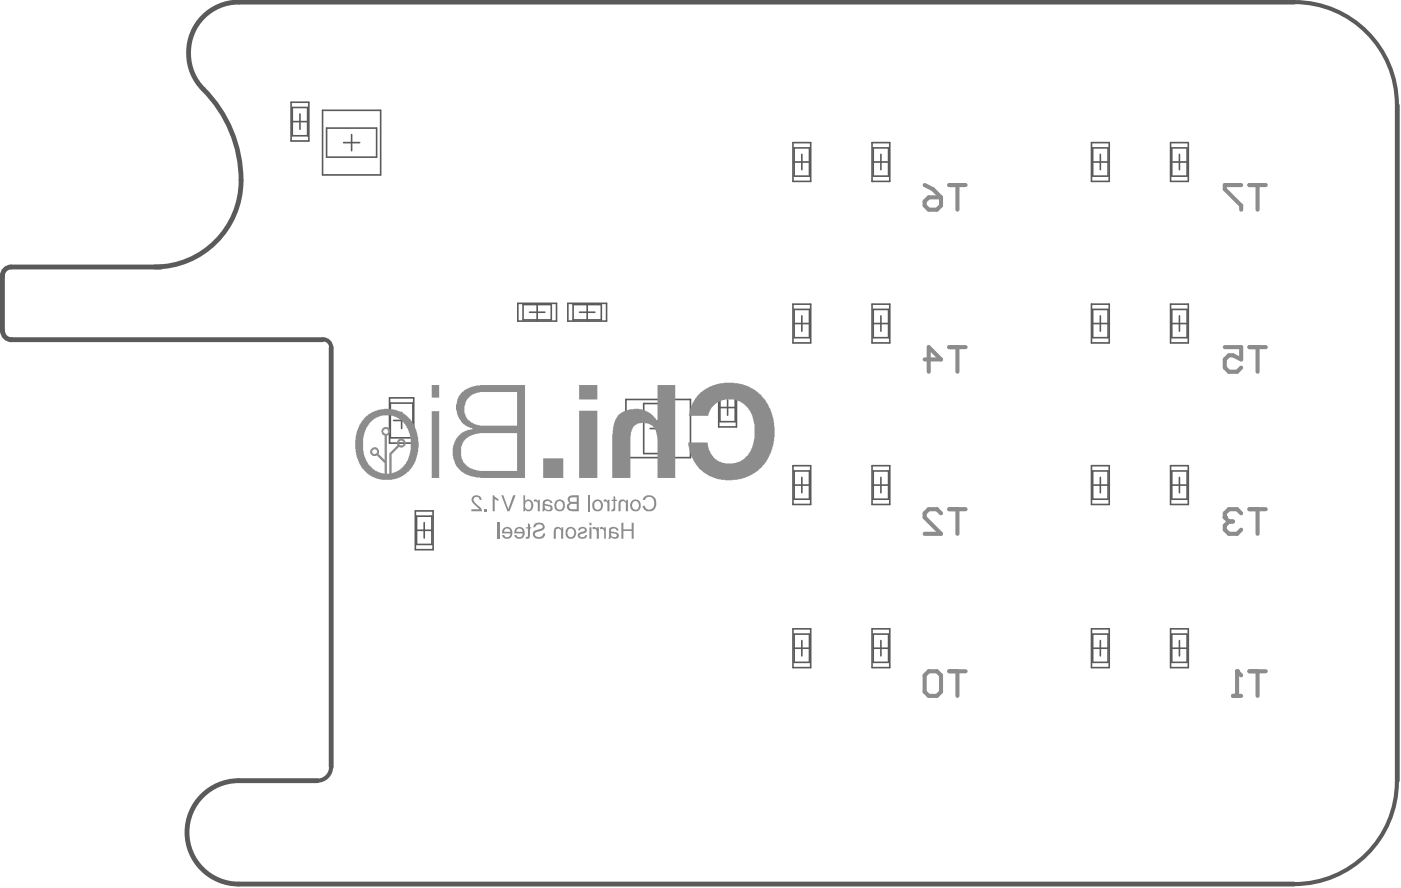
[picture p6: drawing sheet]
<svg xmlns="http://www.w3.org/2000/svg" width="289mm" height="183mm" viewBox="0 0 289 183" stroke-linecap="round" stroke-linejoin="round" font-family="sans-serif">
<g fill="none" stroke="#5a5a5a" stroke-width=".33">
<path d="M60 21.1h3.7v8h-3.7zM60.3 25.1h3.1M60.3 22.2h3.1v5.8h-3.1zM61.9 23.5v3.2M66.5 22.7h12v13.4h-12zM67.4 26.4h10.3v6h-10.3zM70.8 29.4h3.4M72.5 27.7v3.4M163.5 29.4h3.7v8h-3.7zM163.8 33.4h3.1M163.8 30.5h3.1v5.8h-3.1zM165.4 31.8v3.2"/>
<path d="M179.8 29.4h3.7v8h-3.7zM180.1 33.4h3.1M180.1 30.5h3.1v5.8h-3.1zM181.7 31.8v3.2M225.1 29.4h3.7v8h-3.7zM225.3 33.4h3.2M225.3 30.5h3.2v5.8h-3.2zM226.9 31.8v3.2M241.4 29.4h3.7v8h-3.7zM241.7 33.4h3.1M241.7 30.5h3.1v5.8h-3.1zM243.2 31.8v3.2"/>
<path d="M106.8 62.5h8v3.7h-8zM107.9 62.8h5.8v3.2h-5.8zM109.2 64.4h3.2M110.8 62.8v3.2M117.1 62.5h8v3.7h-8zM118.2 62.8h5.8v3.2h-5.8zM119.5 64.4h3.2M121.1 62.8v3.2M163.5 62.7h3.7v8h-3.7zM163.8 66.7h3.1M163.8 63.8h3.1v5.8h-3.1zM165.4 65.1v3.2"/>
<path d="M179.8 62.7h3.7v8h-3.7zM180.1 66.7h3.1M180.1 63.8h3.1v5.8h-3.1zM181.7 65.1v3.2M225.1 62.7h3.7v8h-3.7zM225.3 66.7h3.2M225.3 63.8h3.2v5.8h-3.2zM226.9 65.1v3.2M241.4 62.7h3.7v8h-3.7zM241.7 66.7h3.1M241.7 63.8h3.1v5.8h-3.1zM243.2 65.1v3.2"/>
<path d="M80.3 82h5v9.4h-5zM80.5 83.1h4.7v7.2h-4.7zM81.2 86.7h3.3M82.8 85v3.4M129.1 82.4h13.3v12h-13.3zM132.7 83.2h6v10.3h-6zM134.1 88.4h3.3M135.7 86.7v3.3M148.2 80h3.7v8h-3.7zM148.5 84h3.1M148.5 81.1h3.1v5.8h-3.1zM150.1 82.4v3.2"/>
<path d="M163.5 96h3.7v8h-3.7zM163.8 97.1h3.1v5.8h-3.1zM165.4 98.4v3.2M179.8 96h3.7v8h-3.7zM180.1 97.1h3.1v5.8h-3.1zM181.7 98.4v3.2M225.1 96h3.7v8h-3.7zM225.3 97.1h3.2v5.8h-3.2zM226.9 98.4v3.2M241.4 96h3.7v8h-3.7zM241.7 97.1h3.1v5.8h-3.1zM243.2 98.4v3.2"/>
<path d="M85.7 105.3h3.6v8h-3.6zM85.9 109.3h3.2M85.9 106.4h3.2v5.9h-3.2zM87.5 107.8v3.1M163.8 100h3.1M180.1 100h3.1M225.3 100h3.2M241.7 100h3.1M163.5 129.7h3.7v8h-3.7zM163.8 133.7h3.1M163.8 130.7h3.1v5.9h-3.1zM165.4 132.1v3.1"/>
<path d="M179.8 129.7h3.7v8h-3.7zM180.1 133.7h3.1M180.1 130.7h3.1v5.9h-3.1zM181.7 132.1v3.1M225.1 129.7h3.7v8h-3.7zM225.3 133.7h3.2M225.3 130.7h3.2v5.9h-3.2zM226.9 132.1v3.1M241.4 129.7h3.7v8h-3.7zM241.7 133.7h3.1M241.7 130.7h3.1v5.9h-3.1zM243.2 132.1v3.1"/>
</g>
<path d="M38.9 11.1a11 11 0 0 0 4.1 8.4 26.1 26.1 0 0 1 6.4 21.1 17.8 17.8 0 0 1-17.5 14.4M266.9 .4h-217.7a10.3 10.3 0 0 0-10.3 10.4M288.2 21.7v139.3M33.2 55.1h-30.9a1.79 1.79 0 0 0-1.8 1.7v11.5a1.79 1.79 0 0 0 1.8 1.7h64.2M68.3 71.6v86.5M65.4 161h-16.2a10.7 10.7 0 0 0-10.6 10.6 10.7 10.7 0 0 0 10.6 10.7h217.7" fill="none" stroke="#5a5a5a" stroke-width="1"/>
<path d="M266.9 .4a21.1 21.1 0 0 1 21.2 21.2M66.6 70a1.69 1.69 0 0 1 1.7 1.6M68.3 158.1a2.85 2.85 0 0 1-2.9 2.9M288.1 161.1a21.1 21.1 0 0 1-21.2 21.2" fill="none" stroke="#5a5a5a" stroke-width=".85"/>
<g fill="#8c8c8c">
<path d="M89 79.4h1.6v2.6h-1.6z"/>
<path d="M89 84.8h1.6v13.7h-1.6z"/>
<path d="M112 94.5h4.2v4h-4.2z"/>
<path d="M119.4 79.4h3.8v3h-3.8z"/>
<path d="M119.4 84.7h3.8v13.8h-3.8z"/>
<path d="M144.5 80.8h.2l.8-.6 .6-.2 .1-.2 1.5-.6 1.7-.3h2l1.7 .3 1.5 .6 .1 .2 .8 .3 .5 .4h.2l.5 .6 .3 .2 .4 .7 .3 .1 .3 .6 .4 .4 .2 .7 .3 .3 .3 1.2 .2 .1-.1 .2 .2 .2 .2 2v2.2l-.2 1.8-.2 .2-.3 1.2-.3 .3-.4 1.1-.6 .7v.2l-.6 .4v.2l-.3 .2-.6 .7-1.8 1.1-1.4 .4-1.9 .3h-1.6l-1.8-.3-.2-.2-1.4-.4-.1-.2-1-.5-.4-.5h-.2l-.6-.8v-.2h-.2l-1.1-1.9-.6-2.1v-.7h4l.3 1.6 .3 .3 .3 .7 .7 .9 1.6 .8 2.2 .1 1.5-.5 .1-.2 .5-.2 .6-.7h.2l.7-1.2v-.3l.2-.1 .5-1.9v-3l-.5-2-.7-1.3-1-1-.8-.4-1.2-.4-2.3 .1-1.2 .4-1.2 1.2-.5 1-.1 .6h-4.1l.3-1.4 .5-1v-.3l.2-.1 .4-.8h.2l.2-.5z"/>
<path d="M127.7 85.4l1.7-.9 2.4-.2 1.2 .3 1 .5 .9 .8v.2l.3 .1 .1 .4h.3v-7.2h3.7v19.1h-3.7v-8.5l-.2-.3-.1-.9-.4-.7-.5-.4-1.3-.5h-1l-.7 .2-.1 .2-.4 .1v.2h-.2l-.3 .7-.2 .1 .1 .2-.2 .2-.1 .7v8.7h-3.7l.1-10.3 .2-.2 .2-1.4z"/>
<path d="M95.4 80.7l1.4-.8 2.2-.5h9.3v19.1l-10.1-.1-1-.1-1.4-.6-1.4-1.2v-.2h-.2l-.4-.6-.4-1.7v-1.7l.3-1.3 .5-.8h.2v-.2l.7-.7 1.3-.7 1-.1v-.3h-.4l-1-.4-.9-.8-.9-1.7v-.5l-.2-.3v-1.1l.2-.3 .1-.8 .4-.8zM96.8 81.8l-.7 1-.3 .9v.7a1.25 1.25 0 0 0 .3 1.2l.1 .5 .4 .6h.2l.3 .4 .6 .2 .1 .2h.4l.3 .2 8.1 .1v-7h-7.7l-1.5 .5zM96.2 90.4l-.4 .3v.2h-.2l-.2 .7a3.4 3.4 0 0 0-.3 2.1l.1 .9 .2 .1 .2 .7 .8 .8 1.2 .6 1.2 .3h7.8v-7.8h-7.8l-1.5 .4z"/>
<path d="M75.6 85.7h.2l.7-.6 1.5-.6 1.1-.2 2 .1 1.6 .5 .9 .6h.1l1.5 1.7 .7 1.4 .3 1.6 .1 2.1-.2 1.2v.2l-.1 .2-.2 1.1-.9 1.5-.5 .4-.2 .4h-.2l-.9 .9-1.1 .4-1.1 .3-2.7-.1-1.2-.4-1.1-.6-1.4-1.5-.5-.8-.6-1.7-.1-1.2v-1.9l.2-1.7 .5-.9v-.3l.5-.6 .1-.4zM79.2 88.5v.1a.48 .48 0 0 0 0 .7 .48 .48 0 0 0 .7 0l.2-.3-.1-.4-.3-.2zM82.3 91v.6l.2 .2 .7-.1 .1-.6-.2-.2-.5-.1-.1 .2zM76.9 86.5l-.8 .8-.3 .8h-.2l-.5 1.3-.2 .9 .1 3.2 .4 1.2 .6 1.1 1.4 1.3 1.9 .6v-1.3a1.01 1.01 0 0 0-.5-1.3l-1-1.2-.9 .1a.89 .89 0 0 1-.5-1.1l-.1-.1 .5-.5 .3-.1 .7 .1 .1 .2a1.03 1.03 0 0 1 .2 1.2h.2l1 1.1v-4.5a.48 .48 0 0 0-.4-.7 .85 .85 0 0 1 .1-1.4l.2-.1h.8a1.09 1.09 0 0 1 .1 1.7h-.3v7.9h.5v-3.3a1.01 1.01 0 0 1 .5-1.3l1.1-1.2-.1-.7 .4-.6 1-.1 .2 .2a.91 .91 0 0 1-.3 1.5h-.9l-1.2 1.1a1.76 1.76 0 0 0-.2 1.6v2.7l.7-.2 1.1-.6v-.2h.2l.5-.5v-.2h.2v-.1l.2-.2v-.3l.4-.4 .6-2.1v-2.3l-.5-1.9-.4-.5-.2-.5-.8-1-1.7-.9-2.3-.1-1.1 .4zM76.9 92.8l-.2 .3 .1 .3 .3 .2 .5-.1 .2-.2-.1-.5-.4-.2z"/>
</g>
<path d="M256 105.8l-.9-.8h-1.7l-.8 .8v.9M257.7 105h3.3M259.3 105v5.1" fill="none" stroke="#8c8c8c" stroke-width=".85"/>
<circle cx="252.6" cy="106.7" r=".42" fill="#8c8c8c"/>
<g fill="none" stroke="#8c8c8c" stroke-width=".85">
<path d="M256 38.2h-3.4v.8l3.4 3.4v.8M257.7 38.2h3.3M259.3 38.2v5M252.6 71.6h3.4v2.5l-1.7-.8h-.9l-.8 .8v1.7l.8 .8h1.7l.9-.8M257.7 71.6h3.3M259.3 71.6v5M252.6 106.7l.8 .8M253.4 107.5h.9M253.4 107.5l-.8 .9v.8l.8 .9h1.7l.9-.9M255.1 138.4v5.1M257.7 138.4h3.3M259.3 138.4v5.1"/>
<path d="M254.3 143.5h1.7"/>
</g>
<circle cx="255.1" cy="138.4" r=".42" fill="#8c8c8c"/>
<path d="M255.1 138.4l.9 .9" fill="none" stroke="#8c8c8c" stroke-width=".85"/>
<g fill="#8c8c8c">
<path d="M128.1 107.8h.5v1.3h1.7v-1.3h.4v3.3h-.4v-1.6h-1.7v1.6h-.5z"/>
<path d="M123.8 108.7h.1a.53 .53 0 0 1 .7 .4v-.4h.3v2.4h-.3v-1.3a.56 .56 0 0 0-.2-.6 .56 .56 0 0 0-.6-.1z"/>
<path d="M122.2 108.7h.2a.53 .53 0 0 1 .7 .4v-.4h.4v2.4h-.4v-1.3a.56 .56 0 0 0-.2-.6 .56 .56 0 0 0-.6-.1z"/>
<path d="M119.6 108.7a.98 .98 0 0 1 1.4 .8 1 1 0 0 1-1.1 .6 .36 .36 0 0 0-.4 .4 .36 .36 0 0 0 .5 .2h.5l.2-.4h.4a1.07 1.07 0 0 1-.9 .8 1.07 1.07 0 0 1-1-.5 .76 .76 0 0 1 .8-1h.2a.33 .33 0 0 0 .4-.4 .33 .33 0 0 0-.5-.2l-.3 .1-.2 .3-.4-.1z"/>
<path d="M114.5 108.8a.96 .96 0 0 1 1.3 .3v-.4h.3v2.4h-.4v-1.4a.57 .57 0 0 0-.5-.7 .57 .57 0 0 0-.6 .6v1.5h-.4v-1.7z"/>
<path d="M110.3 108h.1a1.24 1.24 0 0 1 1.9 .6 1.19 1.19 0 0 1-1.2 1h-.1a.52 .52 0 0 0-.7 .5 .52 .52 0 0 0 .6 .6 .84 .84 0 0 0 1.2-.7h.3a1.21 1.21 0 0 1-1.8 1 .9 .9 0 0 1-.7-1 .9 .9 0 0 1 1-.8l.1-.1a.76 .76 0 0 0 .9-.6 .87 .87 0 0 0-.8-.4 .87 .87 0 0 0-.7 .6h-.4z"/>
<path d="M108.9 107.9l.4 .2v.6h.2v.3h-.2v1.3a.66 .66 0 0 1-.8 .8v-.4a.26 .26 0 0 0 .3 0 .26 .26 0 0 0 .1-.3v-1.4h-.4v-.3h.4z"/>
<path d="M125.8 108.8l-.2 .3v1.6l-.2 .4h.5v-.4a1.07 1.07 0 0 0 1.7-.1v-.1a1.03 1.03 0 0 0-1-.9h-.3a.25 .25 0 0 1-.3-.1 .25 .25 0 0 1 0-.3 .62 .62 0 0 1 .6-.2 .62 .62 0 0 1 .5 .4h.5a1.15 1.15 0 0 0-1.8-.6zM126 109.9l.3 .1a.77 .77 0 0 1 .9 .5 .67 .67 0 0 1-.8 .2 .67 .67 0 0 1-.4-.8z"/>
<path d="M121.6 107.8v.5h.4v-.5zM121.6 108.7v2.4h.4v-2.4z"/>
<path d="M117.1 108.8v.1a1.35 1.35 0 0 0 .3 2.2h.1a1.17 1.17 0 0 0 1.3-1.6 1.09 1.09 0 0 0-1.7-.7zM117.3 109.1a.86 .86 0 0 1 1.1 .4 .86 .86 0 0 1-.3 1.1 .75 .75 0 0 1-.8-.1 .75 .75 0 0 1-.3-.8z"/>
<path d="M106.5 108.8l-.4 .6v.6h1.7a.66 .66 0 0 1-.5 .7 .66 .66 0 0 1-.8-.4h-.4a1.12 1.12 0 0 0 1.5 .7 1.12 1.12 0 0 0 .5-1.6v-.1a1.1 1.1 0 0 0-1.6-.5zM106.8 109.1a.68 .68 0 0 1 1 .5h-1.4z"/>
<path d="M104 108.8l-.5 .6v.6h1.7a.66 .66 0 0 1-.4 .7 .66 .66 0 0 1-.8-.4h-.5a1.11 1.11 0 0 0 1.5 .8 1.11 1.11 0 0 0 .7-1.5 1.1 1.1 0 0 0-1.7-.8zM104.2 109.1a.68 .68 0 0 1 1 .5h-1.2z"/>
</g>
<path d="M102.8 107.8v3.3" fill="none" stroke="#8c8c8c" stroke-width=".42"/>
<g fill="#8c8c8c">
<path d="M133 102.3h.1a1.57 1.57 0 0 1 1.9 .3 1.57 1.57 0 0 1 .2 1.8v.2a1.39 1.39 0 0 1-1.3 .8 1.39 1.39 0 0 1-1.3-.7l-.1-.3 .4-.2 .1 .2a1.02 1.02 0 0 0 1.2 .6 1.02 1.02 0 0 0 .7-1.2 1.1 1.1 0 0 0-.3-1.1 1.1 1.1 0 0 0-1.2-.2l-.4 .6-.5-.1z"/>
<path d="M127.8 103.1a.92 .92 0 0 1 1.4 .3v-.4h.3v2.4h-.4v-1.3a.59 .59 0 0 0-.4-.7 .59 .59 0 0 0-.7 .3v1.7h-.4v-1.8z"/>
<path d="M126.5 102.2l.4 .3v.5h.3v.3h-.3v1.5a.57 .57 0 0 1-.3 .6 .57 .57 0 0 1-.6 0l.1-.4a.19 .19 0 0 0 .3 .1 .19 .19 0 0 0 .1-.3v-1.5h-.4v-.3h.4z"/>
<path d="M124.5 103h.4l.5 .4v-.4h.3v2.4h-.4v-1.3a.49 .49 0 0 0-.1-.6 .49 .49 0 0 0-.6 0z"/>
<path d="M130.4 103.1v.1a1.24 1.24 0 0 0-.5 1.3 1.24 1.24 0 0 0 1 .9 1.22 1.22 0 0 0 1.1-1.8 1.16 1.16 0 0 0-1.6-.5zM130.7 103.4a.86 .86 0 0 1 .9 .3 .86 .86 0 0 1 .1 1 .73 .73 0 0 1-.9 .3 .73 .73 0 0 1-.5-.9z"/>
<path d="M122.5 103.2v.1a1.2 1.2 0 0 0-.1 1.7 1.2 1.2 0 0 0 1.6 .2l.1-.1a1.32 1.32 0 0 0-.7-2.1zM122.9 103.4a.8 .8 0 0 1 .9 .2 .8 .8 0 0 1 .1 .9 .7 .7 0 0 1-.8 .6 .7 .7 0 0 1-.5-1v-.3z"/>
</g>
<path d="M121.5 102.1v3.3" fill="none" stroke="#8c8c8c" stroke-width=".34"/>
<g fill="#8c8c8c">
<path d="M110.1 103h.5l.4 .4v-.4h.3v2.4h-.4l-.1-1.8a.36 .36 0 0 0-.6-.1z"/>
<path d="M103.4 102.1h.4l1 2.9 1-2.9h.5l-1.2 3.3h-.5z"/>
<path d="M101.6 102.1h.3l.3 .4a.74 .74 0 0 1 .6 .8l-.8-.4v2.5h-.4z"/>
<path d="M99.9 104.9h.4v.5h-.4z"/>
<path d="M97.5 102.4a1.1 1.1 0 0 1 1.7 .4l.1 .2-.4 .1a.62 .62 0 0 0-.9-.5 .62 .62 0 0 0 0 1l.3 .4a2.19 2.19 0 0 1 1.1 1.4h-2.2v-.4h1.6l-1.1-1.1a1.13 1.13 0 0 1-.2-1.5z"/>
<path d="M117.4 102.3a.87 .87 0 0 0 .1 1.4 .82 .82 0 0 0-.6 1 .82 .82 0 0 0 .9 .6l1.6 .1v-3.3h-1.5zM117.7 102.6l1.2-.1v1h-.6a.52 .52 0 0 1-.7-.2 .52 .52 0 0 1 .1-.7zM117.6 104l1.3-.1v1.1h-.8a.59 .59 0 0 1-.6-.3 .59 .59 0 0 1 .1-.7z"/>
<path d="M114.8 103.1v.1a1.24 1.24 0 0 0-.5 1.3 1.24 1.24 0 0 0 .9 .9 1.22 1.22 0 0 0 1.2-1.8 1.16 1.16 0 0 0-1.6-.5zM115 103.4a.86 .86 0 0 1 1 .3 .86 .86 0 0 1 .1 1 .73 .73 0 0 1-.9 .3 .73 .73 0 0 1-.5-.9z"/>
<path d="M112.2 103.1l-.3 .5-.1 1.8h.5v-.3a.99 .99 0 0 0 1.6-.2 .89 .89 0 0 0-1-.9 .37 .37 0 0 1-.5-.2 .37 .37 0 0 1 .3-.5h.5l.3 .4h.4a1.17 1.17 0 0 0-1.7-.6zM112.3 104.2l.5 .1a.56 .56 0 0 1 .5 .2 .56 .56 0 0 1 .1 .6 .8 .8 0 0 1-1.1-.9z"/>
<path d="M107.9 102.1v3.3h.4v-.3a1.02 1.02 0 0 0 1.2 .1 1.02 1.02 0 0 0 .5-1.1 .97 .97 0 0 0-.6-1 .97 .97 0 0 0-1.1 .2v-1.2zM108.6 103.4a.76 .76 0 0 1 .9 .3 .76 .76 0 0 1 0 .9 .62 .62 0 0 1-.8 .5 .62 .62 0 0 1-.4-.9l.1-.6z"/>
</g>
<g fill="none" stroke="#8c8c8c" stroke-width=".85">
<path d="M190.7 38.2l1.7 .8 1.7 1.7M195.8 38.2h3.3M197.4 38.2v5M191.5 40.7h2.6v1.7l-.9 .8h-1.7l-.8-.8v-.9zM190.7 74.1h3.4l-2.6-2.5v5M195.8 71.6h3.3M197.4 71.6v5M194.1 105.8l-.9-.8h-1.7l-.8 .8v.9l3.4 3.4h-3.4M195.8 105h3.3M197.4 105v5.1M191.5 138.4h1.7l.9 .9v3.3l-.9 .9h-1.7l-.8-.9v-3.3zM195.8 138.4h3.3"/>
<path d="M197.4 138.4v5.1"/>
</g>
</svg>
